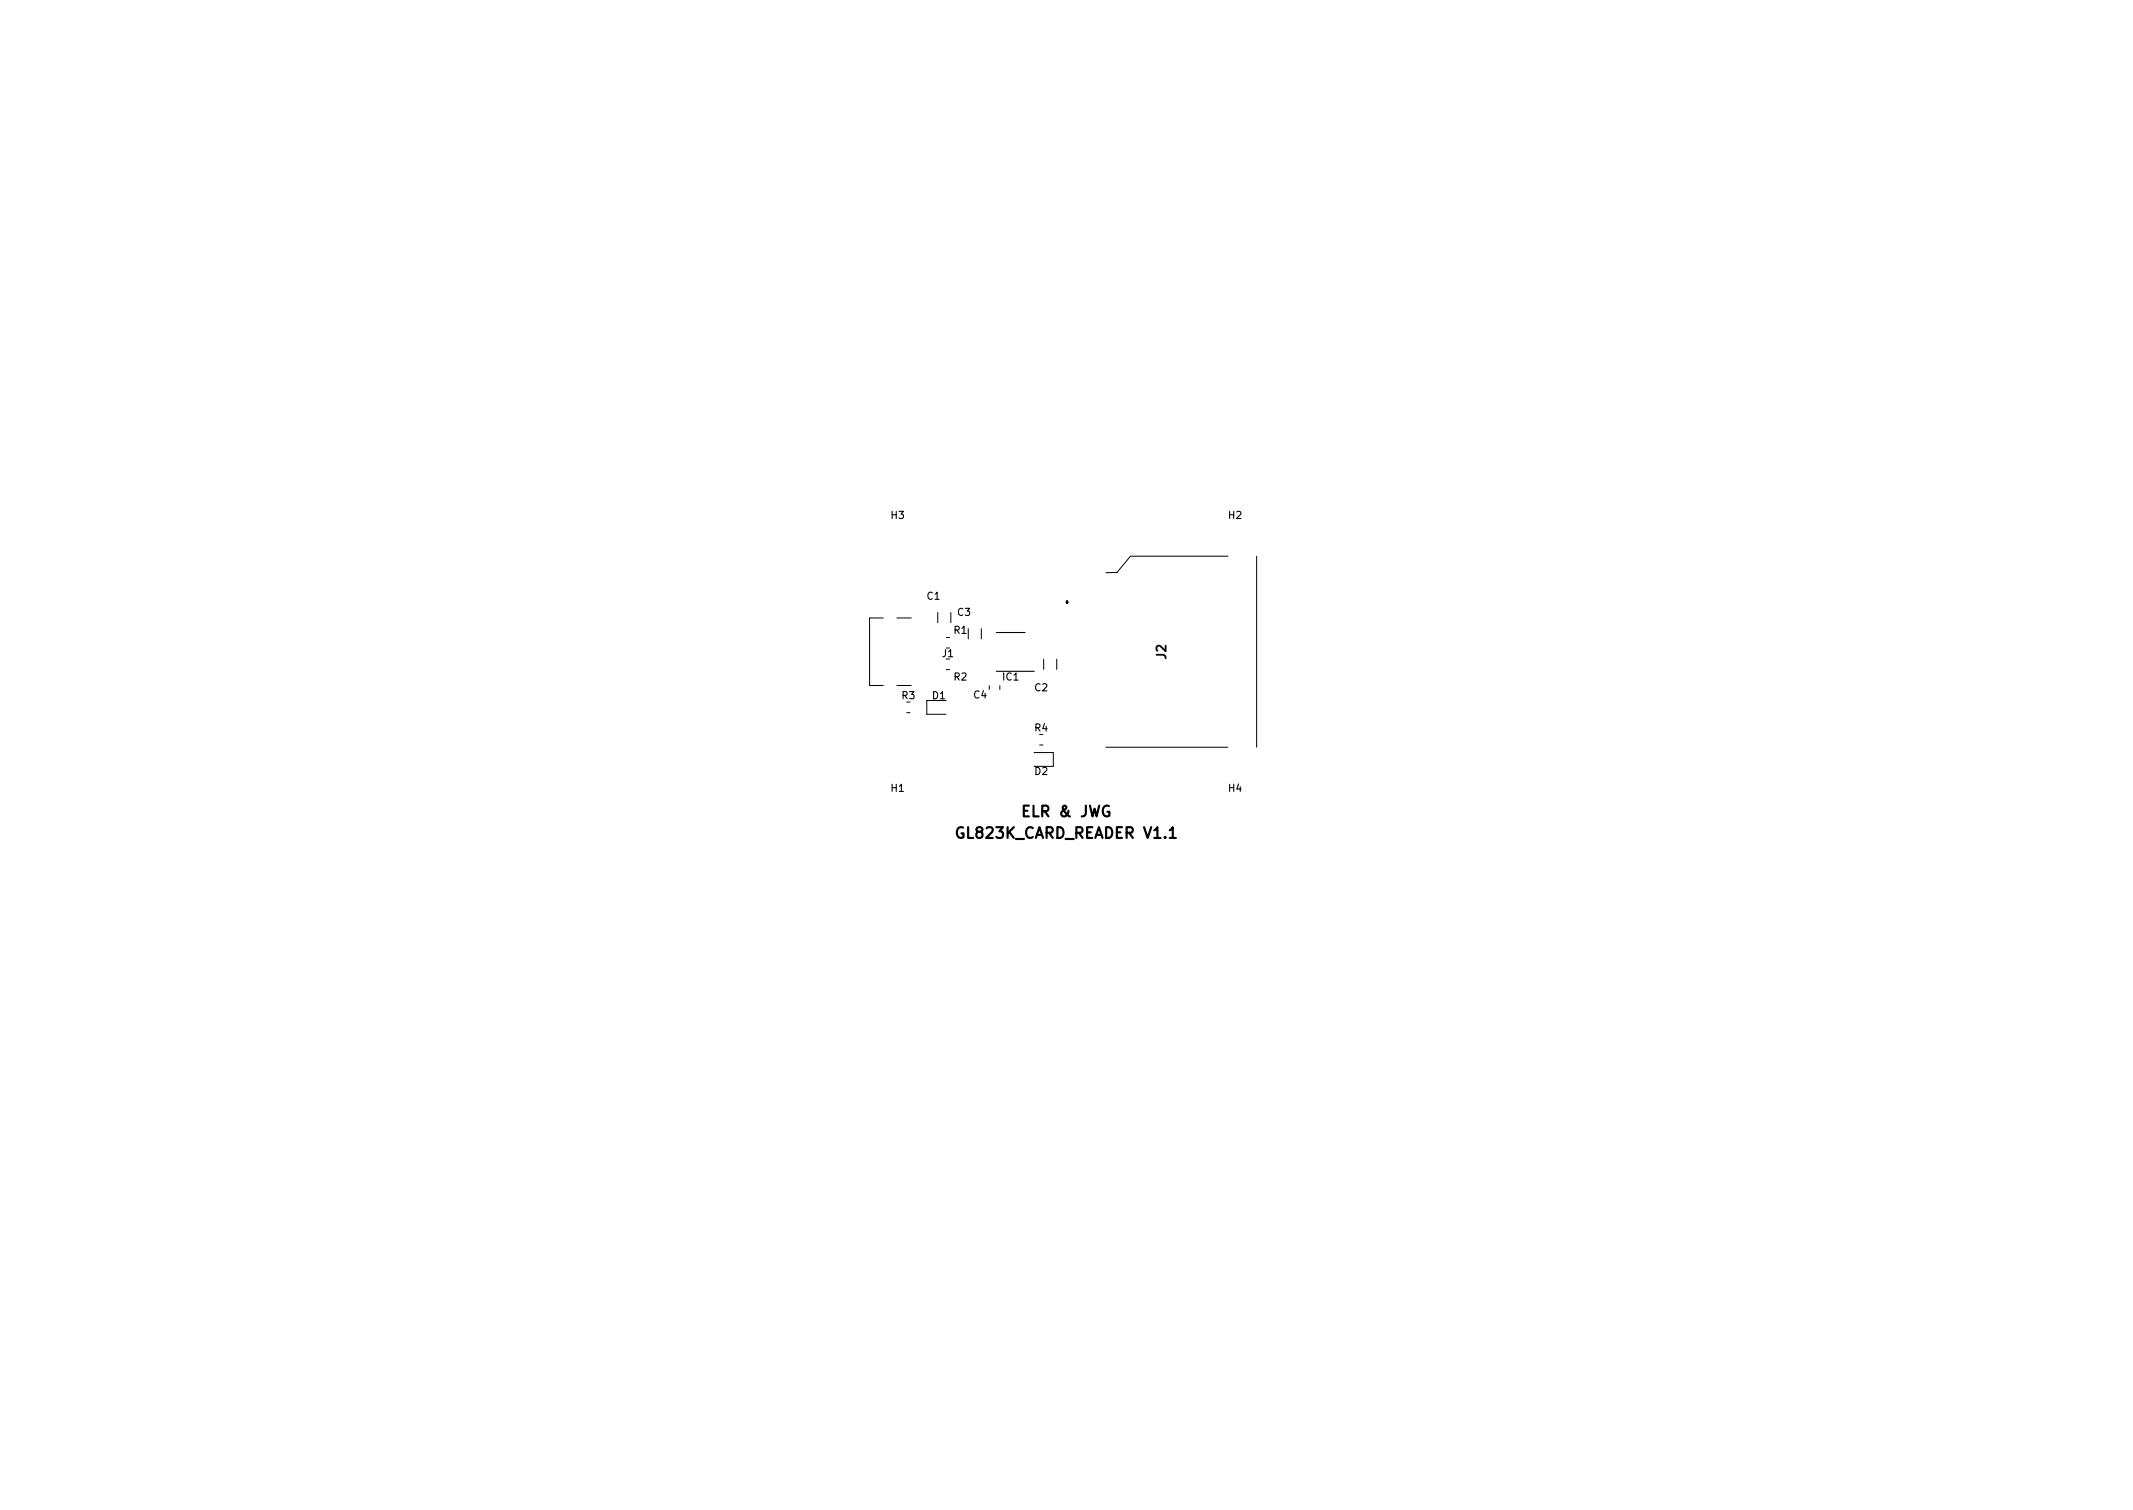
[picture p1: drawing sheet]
<svg xmlns="http://www.w3.org/2000/svg" width="297mm" height="210mm" viewBox="0 0 297 210" stroke-linecap="round" stroke-linejoin="round" font-family="sans-serif">
<defs><g id="words">
<g font-size="2.1">
<text x="142.7" y="113.7">ELR &amp; JWG</text>
<text x="133.5" y="116.7">GL823K_CARD_READER V1.1</text>
</g>
<text font-size="1.8" x="162.4" y="91.7" transform="rotate(-90 162.4 91.7)">J2</text>
<g font-size="1.4">
<text x="124.1" y="72.2">H3</text>
<text x="171.1" y="72.2">H2</text>
<text x="129.1" y="83.5">C1</text>
<text x="132.9" y="88.2">R1</text>
<text x="133.4" y="85.7">C3</text>
<text x="131.2" y="91.5">J1</text>
<text x="132.9" y="94.7">R2</text>
<text x="139.7" y="94.7">IC1</text>
<text x="125.6" y="97.3">R3</text>
<text x="129.9" y="97.3">D1</text>
<text x="135.6" y="97.2">C4</text>
<text x="144.1" y="101.8">R4</text>
<text x="144.1" y="96.2">C2</text>
<text x="144.1" y="107.9">D2</text>
<text x="124.1" y="110.2">H1</text>
<text x="171.1" y="110.2">H4</text>
</g>
</g></defs>
<g fill="none" stroke="#000" stroke-width=".14">
<path d="M171 77.4h-13.6l-1.8 2.3h-1.6M175 77.4v26.6M123 86h-1.9v9.4h1.9M124.9 95.4h2M124.9 86h2M126.3 99.2h.4M130.6 85.3v1.4M131.8 97.5h-2.7v2h2.7M131.8 93.2h.4M131.8 88.8h.4M132.4 85.3v1.4M134.8 87.5v1.5"/>
<path d="M136.7 87.5v1.5M137.8 95.5v.5M139.2 95.5v.5M145.3 91.8v1.4M147.2 91.8v1.4M144 104.8h2.7v1.9h-2.7M144.8 103.7h.4M154 104h17"/>
</g>
<g fill="#000" stroke="#000" stroke-width=".14">
<circle cx="148.6" cy="83.9" r=".1"/>
<circle cx="148.6" cy="83.7" r=".1"/>
</g>
<circle cx="148.6" cy="83.8" r=".1" fill="none" stroke="#000" stroke-width=".2"/>
<path d="M138.8 88.1h4M138.8 93.5h5.2" fill="none" stroke="#000" stroke-width=".15"/>
<use href="#words"/>
</svg>
